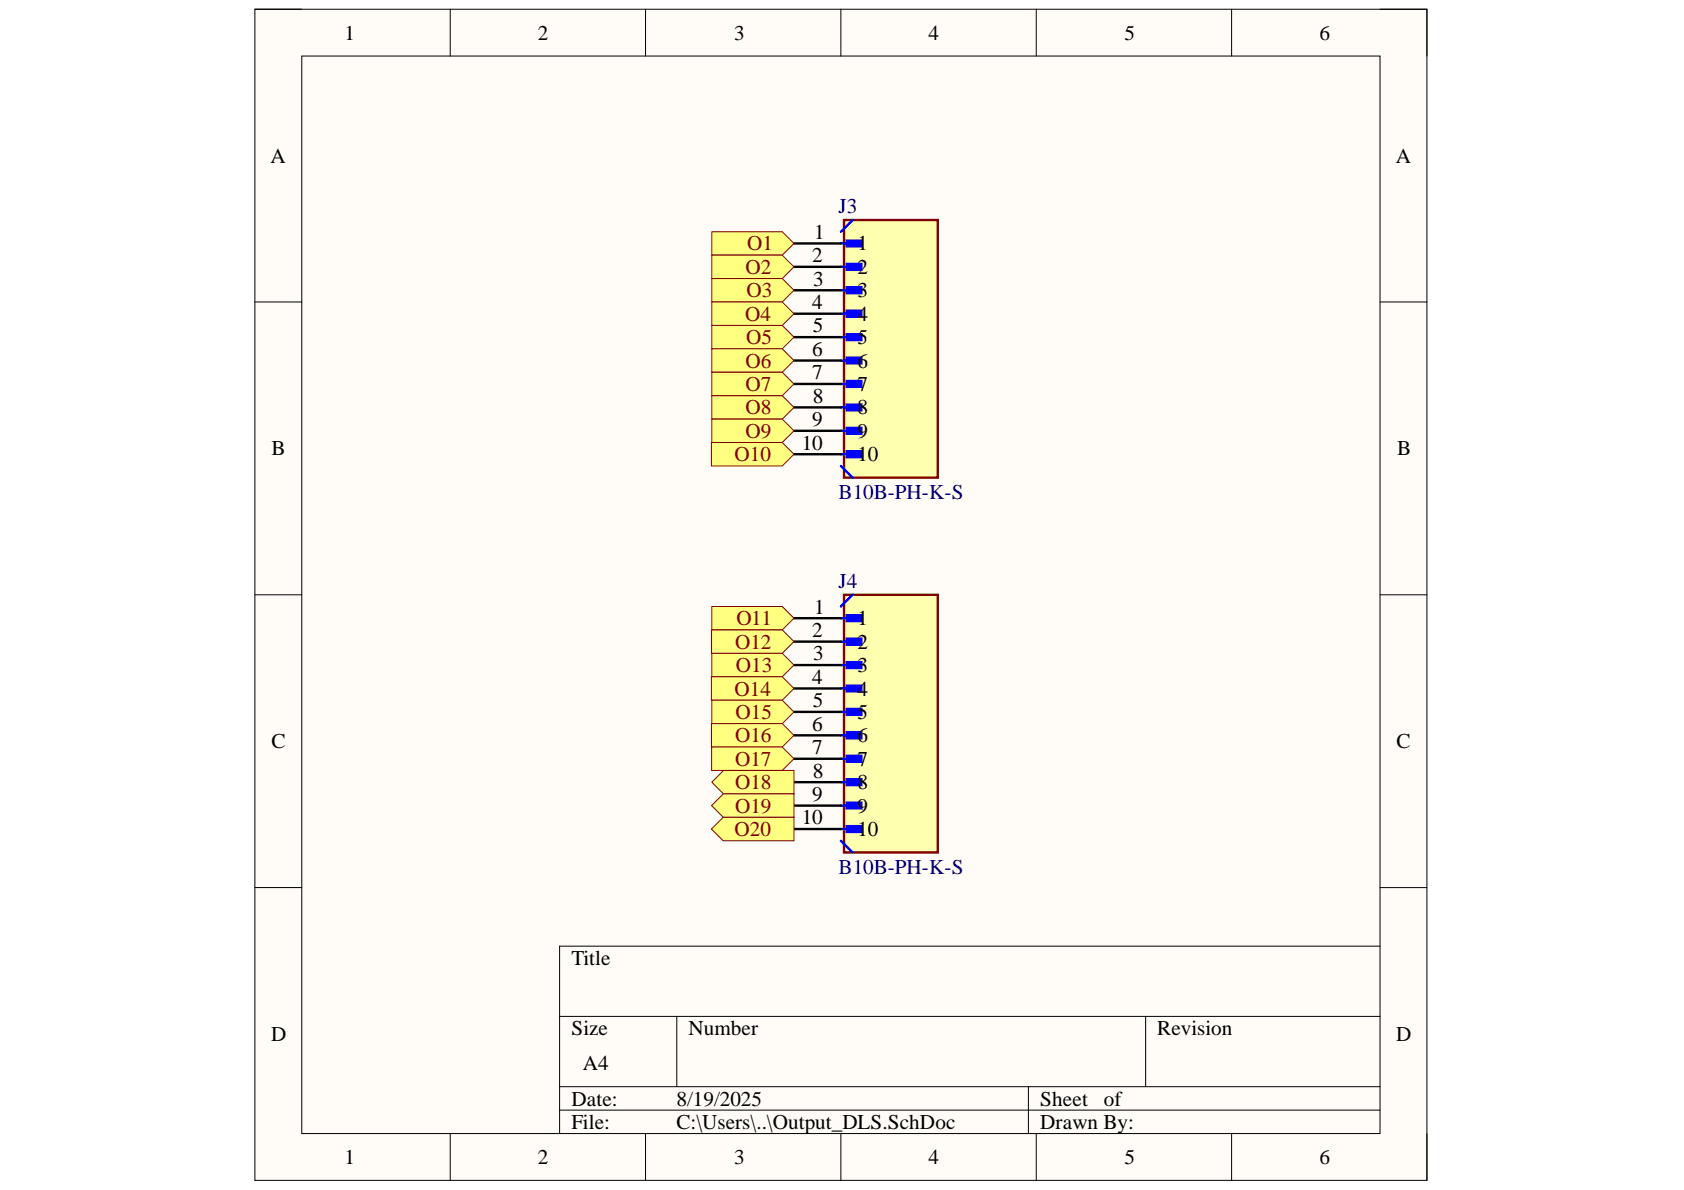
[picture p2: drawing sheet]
<svg xmlns="http://www.w3.org/2000/svg" width="297mm" height="210mm" viewBox="0 0 297 210" stroke-linecap="round" stroke-linejoin="round" font-family="sans-serif">
<defs><g id="words">
<g font-size="3.7">
<text x="60.8" y="7">1</text>
<text x="94.9" y="7">2</text>
<text x="129.5" y="7">3</text>
<text x="163.8" y="7">4</text>
<text x="198.4" y="7">5</text>
<text x="232.7" y="7">6</text>
<text x="47.7" y="28.7">A</text>
<text x="246.2" y="28.7">A</text>
<text x="143.3" y="46.3">2</text>
<text x="143.6" y="42.1">1</text>
<text x="151.2" y="44.1">1</text>
<text x="143.4" y="50.4">3</text>
<text x="151.2" y="48.3">2</text>
<text x="151.2" y="52.4">3</text>
<text x="143.3" y="54.5">4</text>
<text x="143.4" y="58.6">5</text>
<text x="151.2" y="56.6">4</text>
<text x="143.3" y="62.7">6</text>
<text x="151.2" y="60.7">5</text>
<text x="151.2" y="64.9">6</text>
<text x="143.3" y="66.9">7</text>
<text x="143.4" y="71">8</text>
<text x="151.2" y="68.9">7</text>
<text x="143.3" y="75.2">9</text>
<text x="151.2" y="73.1">8</text>
<text x="151.2" y="77.2">9</text>
<text x="47.9" y="80.3">B</text>
<text x="141.4" y="79.3">10</text>
<text x="151.2" y="81.4">10</text>
<text x="246.4" y="80.3">B</text>
<text x="143.3" y="112.3">2</text>
<text x="143.6" y="108.2">1</text>
<text x="151.2" y="110.3">1</text>
<text x="143.4" y="116.4">3</text>
<text x="151.2" y="114.4">2</text>
<text x="151.2" y="118.6">3</text>
<text x="143.3" y="120.6">4</text>
<text x="143.4" y="124.7">5</text>
<text x="151.2" y="122.7">4</text>
<text x="143.3" y="128.9">6</text>
<text x="151.2" y="126.8">5</text>
<text x="151.2" y="130.9">6</text>
<text x="47.9" y="132">C</text>
<text x="143.3" y="133">7</text>
<text x="143.4" y="137.2">8</text>
<text x="151.2" y="135.1">7</text>
<text x="246.4" y="132">C</text>
<text x="143.3" y="141.2">9</text>
<text x="151.2" y="139.2">8</text>
<text x="151.2" y="143.3">9</text>
<text x="141.4" y="145.4">10</text>
<text x="151.2" y="147.5">10</text>
<text x="100.8" y="170.1">Title</text>
<text x="47.8" y="183.6">D</text>
<text x="100.8" y="182.6">Size</text>
<text x="121.4" y="182.6">Number</text>
<text x="204.1" y="182.6">Revision</text>
<text x="246.3" y="183.6">D</text>
<text x="102.8" y="188.8">A4</text>
<text x="100.8" y="195">Date:</text>
<text x="119.3" y="195">8/19/2025</text>
<text x="183.5" y="195">Sheet</text>
<text x="194.7" y="195">of</text>
<text x="100.8" y="199.1">File:</text>
<text x="119.3" y="199.1">C:\Users\..\Output_DLS.SchDoc</text>
<text x="183.5" y="199.1">Drawn By:</text>
<text x="60.8" y="205.3">1</text>
<text x="94.9" y="205.3">2</text>
<text x="129.5" y="205.3">3</text>
<text x="163.8" y="205.3">4</text>
<text x="198.4" y="205.3">5</text>
<text x="232.7" y="205.3">6</text>
</g>
<g font-size="3.7" fill="#000080">
<text x="147.9" y="37.5">J3</text>
<text x="147.9" y="88">B10B-PH-K-S</text>
<text x="147.9" y="103.7">J4</text>
<text x="147.9" y="154.1">B10B-PH-K-S</text>
</g>
<g font-size="3.7" fill="#800000">
<text x="131.8" y="44.1">O1</text>
<text x="131.5" y="48.3">O2</text>
<text x="131.7" y="52.4">O3</text>
<text x="131.4" y="56.6">O4</text>
<text x="131.5" y="64.9">O6</text>
<text x="131.6" y="60.7">O5</text>
<text x="131.5" y="68.9">O7</text>
<text x="131.5" y="73.1">O8</text>
<text x="131.5" y="77.2">O9</text>
<text x="129.6" y="81.4">O10</text>
<text x="129.9" y="110.3">O11</text>
<text x="129.6" y="114.4">O12</text>
<text x="129.8" y="118.6">O13</text>
<text x="129.6" y="122.7">O14</text>
<text x="129.6" y="130.9">O16</text>
<text x="129.7" y="126.8">O15</text>
<text x="129.6" y="135.1">O17</text>
<text x="129.6" y="139.2">O18</text>
<text x="129.6" y="143.3">O19</text>
<text x="129.6" y="147.5">O20</text>
</g>
</g></defs>
<path d="M45 1.6h206.7v206.6h-206.7z" fill-rule="evenodd" fill="#fffcf8"/>
<path d="M45 1.6h206.7v206.6h-206.7z" fill="none" stroke="#000" stroke-width=".18"/>
<path d="M53.2 9.9h190.2v190h-190.2z" fill-rule="evenodd" fill="#fffcf8"/>
<g fill="none" stroke="#000" stroke-width=".18">
<path d="M45 1.6h8.2M53.2 9.9h190.2v190h-190.2zM79.4 1.6v8.3M113.9 1.6v8.3M148.3 1.6v8.3M182.8 1.6v8.3M217.2 1.6v8.3M243.4 1.6h8.3v8.3M45 53.3h8.2M243.4 53.3h8.3M45 104.9h8.2M243.4 104.9h8.3"/>
<path d="M45 156.6h8.2M243.4 156.6h8.3M98.7 179.3h144.7M119.4 179.3v12.4M202.1 179.3v12.4M243.4 166.9h-144.7v33M79.4 199.9v8.3M98.7 191.7h144.7M98.7 195.8h144.7M113.9 199.9v8.3M148.3 199.9v8.3M181.4 191.7v8.2"/>
<path d="M182.8 199.9v8.3M217.2 199.9v8.3M251.7 199.9v8.3"/>
</g>
<path d="M148.9 38.8h16.5v45.5h-16.5z" fill-rule="evenodd" fill="#ffffb0"/>
<path d="M148.9 38.8h16.5v45.5h-16.5z" fill="none" stroke="#800000" stroke-width=".42"/>
<path d="M149.4 42.4h2.5v1.1h-2.5z" fill-rule="evenodd" fill="#00f"/>
<path d="M149.4 42.4h2.5v1.1h-2.5z" fill="none" stroke="#00f" stroke-width=".42"/>
<path d="M149.4 46.6h2.5v1h-2.5z" fill-rule="evenodd" fill="#00f"/>
<path d="M149.4 46.6h2.5v1h-2.5z" fill="none" stroke="#00f" stroke-width=".42"/>
<path d="M149.4 50.7h2.5v1h-2.5z" fill-rule="evenodd" fill="#00f"/>
<path d="M149.4 50.7h2.5v1h-2.5z" fill="none" stroke="#00f" stroke-width=".42"/>
<path d="M149.4 54.8h2.5v1.1h-2.5z" fill-rule="evenodd" fill="#00f"/>
<path d="M149.4 54.8h2.5v1.1h-2.5z" fill="none" stroke="#00f" stroke-width=".42"/>
<path d="M149.4 58.9h2.5v1.1h-2.5z" fill-rule="evenodd" fill="#00f"/>
<path d="M149.4 58.9h2.5v1.1h-2.5z" fill="none" stroke="#00f" stroke-width=".42"/>
<path d="M149.4 63.1h2.5v1h-2.5z" fill-rule="evenodd" fill="#00f"/>
<path d="M149.4 63.1h2.5v1h-2.5z" fill="none" stroke="#00f" stroke-width=".42"/>
<path d="M149.4 67.2h2.5v1h-2.5z" fill-rule="evenodd" fill="#00f"/>
<path d="M149.4 67.2h2.5v1h-2.5z" fill="none" stroke="#00f" stroke-width=".42"/>
<path d="M149.4 71.3h2.5v1.1h-2.5z" fill-rule="evenodd" fill="#00f"/>
<path d="M149.4 71.3h2.5v1.1h-2.5z" fill="none" stroke="#00f" stroke-width=".42"/>
<path d="M149.4 75.5h2.5v1h-2.5z" fill-rule="evenodd" fill="#00f"/>
<path d="M149.4 75.5h2.5v1h-2.5z" fill="none" stroke="#00f" stroke-width=".42"/>
<path d="M149.4 79.6h2.5v1h-2.5z" fill-rule="evenodd" fill="#00f"/>
<g fill="none" stroke="#00f" stroke-width=".42">
<path d="M150.4 38.8l-2.1 2.1M148.3 42.9h3.1M148.3 47.1h3.1M148.3 51.2h3.1M148.3 55.3h3.1M148.3 59.5h3.1M148.3 63.6h3.1M148.3 67.7h3.1M148.3 71.9h3.1M148.3 76h3.1M149.4 79.6h2.5v1h-2.5zM148.3 80.1h3.1"/>
<path d="M148.3 82.2l2.1 2.1"/>
</g>
<path d="M140.1 42.9h8.2M140.1 47.1h8.2M140.1 51.2h8.2M140.1 55.3h8.2M140.1 59.5h8.2M140.1 63.6h8.2M140.1 67.7h8.2M140.1 71.9h8.2M140.1 76h8.2M140.1 80.1h8.2" fill="none" stroke="#000" stroke-width=".42"/>
<path d="M148.9 104.9h16.5v45.5h-16.5z" fill-rule="evenodd" fill="#ffffb0"/>
<path d="M148.9 104.9h16.5v45.5h-16.5z" fill="none" stroke="#800000" stroke-width=".42"/>
<path d="M149.4 108.5h2.5v1.1h-2.5z" fill-rule="evenodd" fill="#00f"/>
<path d="M149.4 108.5h2.5v1.1h-2.5z" fill="none" stroke="#00f" stroke-width=".42"/>
<path d="M149.4 112.7h2.5v1h-2.5z" fill-rule="evenodd" fill="#00f"/>
<path d="M149.4 112.7h2.5v1h-2.5z" fill="none" stroke="#00f" stroke-width=".42"/>
<path d="M149.4 116.8h2.5v1h-2.5z" fill-rule="evenodd" fill="#00f"/>
<path d="M149.4 116.8h2.5v1h-2.5z" fill="none" stroke="#00f" stroke-width=".42"/>
<path d="M149.4 120.9h2.5v1.1h-2.5z" fill-rule="evenodd" fill="#00f"/>
<path d="M149.4 120.9h2.5v1.1h-2.5z" fill="none" stroke="#00f" stroke-width=".42"/>
<path d="M149.4 125.1h2.5v1h-2.5z" fill-rule="evenodd" fill="#00f"/>
<path d="M149.4 125.1h2.5v1h-2.5z" fill="none" stroke="#00f" stroke-width=".42"/>
<path d="M149.4 129.2h2.5v1h-2.5z" fill-rule="evenodd" fill="#00f"/>
<path d="M149.4 129.2h2.5v1h-2.5z" fill="none" stroke="#00f" stroke-width=".42"/>
<path d="M149.4 133.3h2.5v1.1h-2.5z" fill-rule="evenodd" fill="#00f"/>
<path d="M149.4 133.3h2.5v1.1h-2.5z" fill="none" stroke="#00f" stroke-width=".42"/>
<path d="M149.4 137.5h2.5v1h-2.5z" fill-rule="evenodd" fill="#00f"/>
<path d="M149.4 137.5h2.5v1h-2.5z" fill="none" stroke="#00f" stroke-width=".42"/>
<path d="M149.4 141.6h2.5v1h-2.5z" fill-rule="evenodd" fill="#00f"/>
<path d="M149.4 141.6h2.5v1h-2.5z" fill="none" stroke="#00f" stroke-width=".42"/>
<path d="M149.4 145.7h2.5v1h-2.5z" fill-rule="evenodd" fill="#00f"/>
<g fill="none" stroke="#00f" stroke-width=".42">
<path d="M148.3 109h3.1M148.3 113.2h3.1M148.3 117.3h3.1M150.4 104.9l-2.1 2.1M148.3 121.4h3.1M148.3 125.6h3.1M148.3 129.7h3.1M148.3 133.8h3.1M148.3 138h3.1M148.3 142.1h3.1M148.3 146.2h3.1M148.3 148.3l2.1 2.1"/>
<path d="M149.4 145.7h2.5v1h-2.5z"/>
</g>
<path d="M140.1 109h8.2M140.1 113.2h8.2M140.1 117.3h8.2M140.1 121.4h8.2M140.1 125.6h8.2M140.1 129.7h8.2M140.1 133.8h8.2M140.1 138h8.2M140.1 142.1h8.2M140.1 146.2h8.2" fill="none" stroke="#000" stroke-width=".42"/>
<path d="M125.6 40.9h12.4l2.1 2-2.1 2.1h-12.4z" fill-rule="evenodd" fill="#ffff80"/>
<path d="M125.6 40.9h12.4l2.1 2-2.1 2.1h-12.4z" fill="none" stroke="#800000" stroke-width=".18"/>
<path d="M125.6 45h12.4l2.1 2.1-2.1 2h-12.4z" fill-rule="evenodd" fill="#ffff80"/>
<path d="M125.6 45h12.4l2.1 2.1-2.1 2h-12.4z" fill="none" stroke="#800000" stroke-width=".18"/>
<path d="M125.6 49.1h12.4l2.1 2.1-2.1 2.1h-12.4z" fill-rule="evenodd" fill="#ffff80"/>
<path d="M125.6 49.1h12.4l2.1 2.1-2.1 2.1h-12.4z" fill="none" stroke="#800000" stroke-width=".18"/>
<path d="M125.6 53.3h12.4l2.1 2-2.1 2.1h-12.4z" fill-rule="evenodd" fill="#ffff80"/>
<path d="M125.6 53.3h12.4l2.1 2-2.1 2.1h-12.4z" fill="none" stroke="#800000" stroke-width=".18"/>
<path d="M125.6 57.4h12.4l2.1 2.1-2.1 2h-12.4z" fill-rule="evenodd" fill="#ffff80"/>
<path d="M125.6 57.4h12.4l2.1 2.1-2.1 2h-12.4z" fill="none" stroke="#800000" stroke-width=".18"/>
<path d="M125.6 61.5h12.4l2.1 2.1-2.1 2.1h-12.4z" fill-rule="evenodd" fill="#ffff80"/>
<path d="M125.6 61.5h12.4l2.1 2.1-2.1 2.1h-12.4z" fill="none" stroke="#800000" stroke-width=".18"/>
<path d="M125.6 65.7h12.4l2.1 2-2.1 2.1h-12.4z" fill-rule="evenodd" fill="#ffff80"/>
<path d="M125.6 65.7h12.4l2.1 2-2.1 2.1h-12.4z" fill="none" stroke="#800000" stroke-width=".18"/>
<path d="M125.6 69.8h12.4l2.1 2.1-2.1 2h-12.4z" fill-rule="evenodd" fill="#ffff80"/>
<path d="M125.6 69.8h12.4l2.1 2.1-2.1 2h-12.4z" fill="none" stroke="#800000" stroke-width=".18"/>
<path d="M125.6 73.9h12.4l2.1 2.1-2.1 2.1h-12.4z" fill-rule="evenodd" fill="#ffff80"/>
<path d="M125.6 73.9h12.4l2.1 2.1-2.1 2.1h-12.4z" fill="none" stroke="#800000" stroke-width=".18"/>
<path d="M125.5 78.1h12.5l2.1 2-2.1 2.1h-12.5z" fill-rule="evenodd" fill="#ffff80"/>
<path d="M125.5 78.1h12.5l2.1 2-2.1 2.1h-12.5z" fill="none" stroke="#800000" stroke-width=".18"/>
<path d="M125.6 107h12.4l2.1 2-2.1 2.1h-12.4z" fill-rule="evenodd" fill="#ffff80"/>
<path d="M125.6 107h12.4l2.1 2-2.1 2.1h-12.4z" fill="none" stroke="#800000" stroke-width=".18"/>
<path d="M125.5 111.1h12.5l2.1 2.1-2.1 2h-12.5z" fill-rule="evenodd" fill="#ffff80"/>
<path d="M125.5 111.1h12.5l2.1 2.1-2.1 2h-12.5z" fill="none" stroke="#800000" stroke-width=".18"/>
<path d="M125.6 115.2h12.4l2.1 2.1-2.1 2.1h-12.4z" fill-rule="evenodd" fill="#ffff80"/>
<path d="M125.6 115.2h12.4l2.1 2.1-2.1 2.1h-12.4z" fill="none" stroke="#800000" stroke-width=".18"/>
<path d="M125.5 119.4h12.5l2.1 2-2.1 2.1h-12.5z" fill-rule="evenodd" fill="#ffff80"/>
<path d="M125.5 119.4h12.5l2.1 2-2.1 2.1h-12.5z" fill="none" stroke="#800000" stroke-width=".18"/>
<path d="M125.6 123.5h12.4l2.1 2.1-2.1 2h-12.4z" fill-rule="evenodd" fill="#ffff80"/>
<path d="M125.6 123.5h12.4l2.1 2.1-2.1 2h-12.4z" fill="none" stroke="#800000" stroke-width=".18"/>
<path d="M125.5 127.6h12.5l2.1 2.1-2.1 2.1h-12.5z" fill-rule="evenodd" fill="#ffff80"/>
<path d="M125.5 127.6h12.5l2.1 2.1-2.1 2.1h-12.5z" fill="none" stroke="#800000" stroke-width=".18"/>
<path d="M125.5 131.8h12.5l2.1 2-2.1 2.1h-12.5z" fill-rule="evenodd" fill="#ffff80"/>
<path d="M125.5 131.8h12.5l2.1 2-2.1 2.1h-12.5z" fill="none" stroke="#800000" stroke-width=".18"/>
<path d="M125.6 138l2-2.1h12.5v4.1h-12.5z" fill-rule="evenodd" fill="#ffff80"/>
<path d="M125.6 138l2-2.1h12.5v4.1h-12.5z" fill="none" stroke="#800000" stroke-width=".18"/>
<path d="M125.5 142.1l2.1-2.1h12.5v4.2h-12.5z" fill-rule="evenodd" fill="#ffff80"/>
<path d="M125.5 142.1l2.1-2.1h12.5v4.2h-12.5z" fill="none" stroke="#800000" stroke-width=".18"/>
<path d="M125.5 146.2l2.1-2h12.5v4.1h-12.5z" fill-rule="evenodd" fill="#ffff80"/>
<path d="M125.5 146.2l2.1-2h12.5v4.1h-12.5z" fill="none" stroke="#800000" stroke-width=".18"/>
<use href="#words"/>
</svg>
